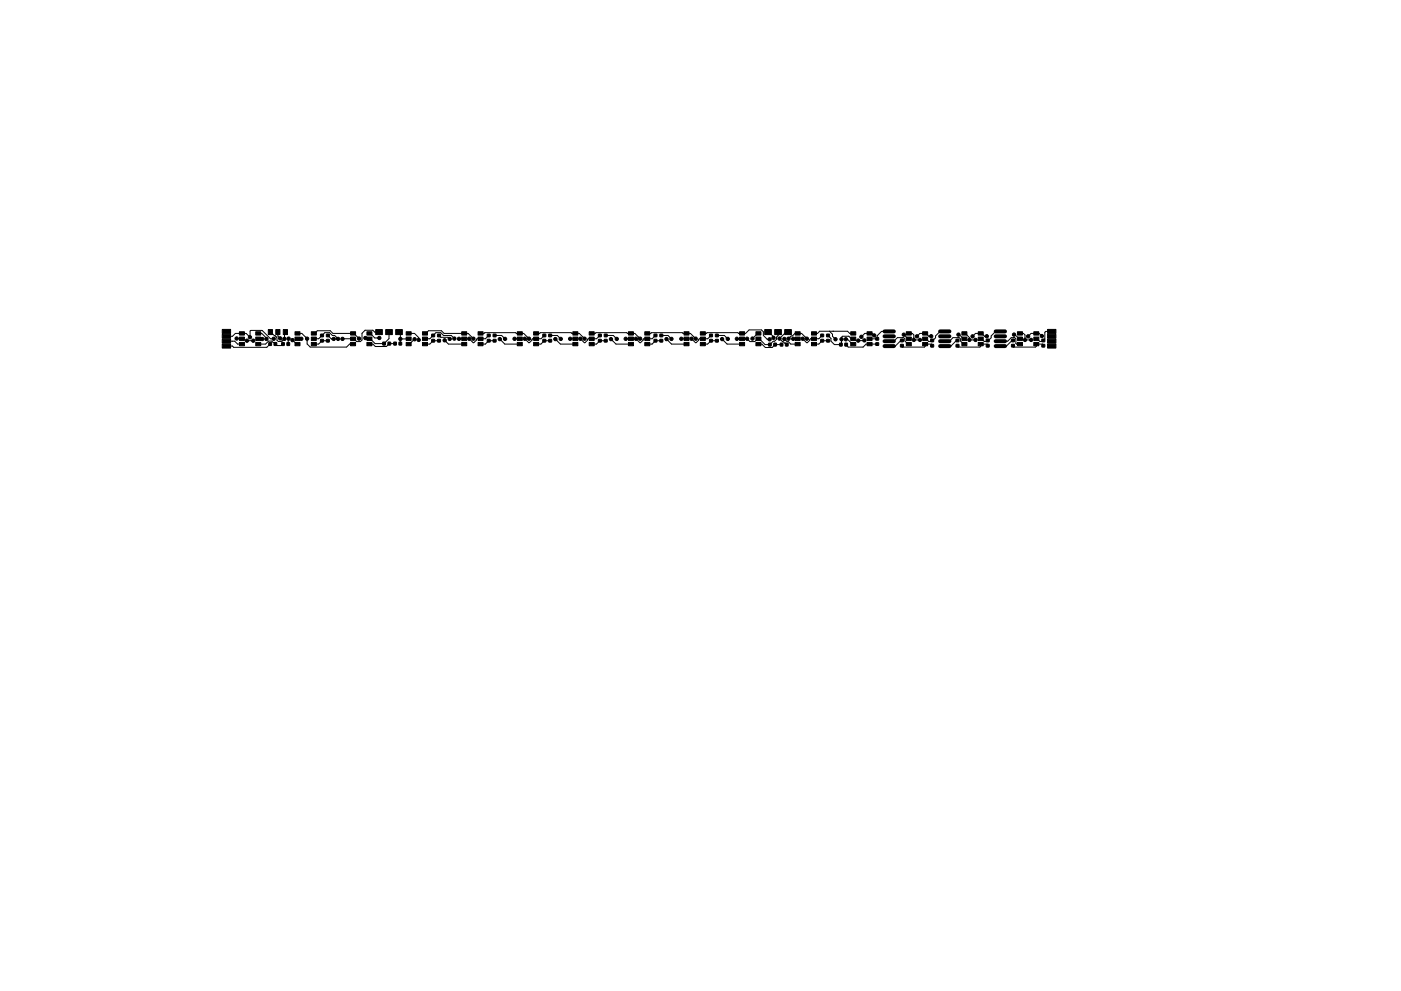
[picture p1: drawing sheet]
<svg xmlns="http://www.w3.org/2000/svg" width="420mm" height="297mm" viewBox="0 0 420 297" stroke-linecap="round" stroke-linejoin="round" font-family="sans-serif">
<g fill="#000" stroke="#000" stroke-width=".3">
<path d="M66.7 98.7h2.5v1.2h-2.5zM71.8 99.4h1.5v1h-1.5zM76.7 99.4h1.5v1h-1.5zM88.5 99.4h1.5v1h-1.5zM93.4 99.4h1.5v1h-1.5zM105.1 99.4h1.5v1h-1.5zM110 99.4h1.5v1h-1.5zM121.8 99.4h1.5v1h-1.5zM126.7 99.4h1.5v1h-1.5zM138.5 99.4h1.5v1h-1.5zM143.4 99.4h1.5v1h-1.5zM155.1 99.4h1.5v1h-1.5z"/>
<path d="M160 99.4h1.5v1h-1.5zM171.8 99.4h1.5v1h-1.5zM176.7 99.4h1.5v1h-1.5zM188.5 99.4h1.5v1h-1.5zM193.4 99.4h1.5v1h-1.5zM205.1 99.4h1.5v1h-1.5zM210 99.4h1.5v1h-1.5zM221.8 99.4h1.5v1h-1.5zM226.7 99.4h1.5v1h-1.5zM238.5 99.4h1.5v1h-1.5zM243.4 99.4h1.5v1h-1.5zM255.1 99.4h1.5v1h-1.5z"/>
<path d="M260 99.4h1.5v1h-1.5zM271.8 99.4h1.5v1h-1.5zM276.7 99.4h1.5v1h-1.5zM288.5 99.4h1.5v1h-1.5zM293.4 99.4h1.5v1h-1.5zM305.1 99.4h1.5v1h-1.5zM310 99.4h1.5v1h-1.5zM314.2 98.7h2.5v1.2h-2.5zM66.7 103.1h2.5v1.2h-2.5zM66.7 101.7h2.5v1.2h-2.5zM66.7 100.2h2.5v1.2h-2.5zM71.8 102.6h1.5v1h-1.5z"/>
<path d="M71.8 101h1.5v1h-1.5zM76.7 102.6h1.5v1h-1.5zM76.7 101h1.5v1h-1.5zM80.5 98.8h1.2v1.5h-1.2zM80.6 102.7h.8v.8h-.8zM82.7 98.8h1.3v1.5h-1.3zM82.2 102.7h.8v.8h-.8zM85 98.8h1.2v1.5h-1.2zM84.5 102.7h.8l-.1 .8h-.7zM86.1 102.7h.7v.8h-.7zM88.5 102.6h1.5v1h-1.5zM88.5 101h1.5v1h-1.5z"/>
<path d="M93.4 102.6h1.5v1h-1.5zM93.4 101h1.5v1h-1.5zM96.2 101.8l.8-.1v.8h-.8zM96.2 100.2h.8v.7h-.8zM97.9 100.2h.8l.1 .7h-.9zM97.9 101.8l.8-.1 .1 .8h-.9zM105.1 102.6h1.5v1h-1.5zM105.1 101h1.5v1h-1.5zM110 102.6h1.5v1h-1.5zM110 101h1.5v1h-1.5zM112.7 98.8h2v1.5h-2zM114.8 102.6h.8l-.1 .8h-.7z"/>
<path d="M115.7 98.8h2v1.5h-2zM116.4 102.6h.7v.8h-.7zM118.7 98.8h2v1.5h-2zM118.1 102.6h.8l-.1 .8h-.7zM119.7 102.6h.7v.8h-.7zM121.8 102.6h1.5v1h-1.5zM121.8 101h1.5v1h-1.5zM126.7 102.6h1.5v1h-1.5zM126.7 101h1.5v1h-1.5zM129.5 101.8l.8-.1v.8h-.8zM129.5 100.2h.8v.7h-.8zM131.2 100.2h.9v.7h-.9z"/>
<path d="M131.2 101.8l.9-.1v.8h-.8zM138.5 102.6h1.5v1h-1.5zM138.5 101h1.5v1h-1.5zM143.4 102.6h1.5v1h-1.5zM143.4 101h1.5v1h-1.5zM146.2 101.8l.8-.1v.8h-.8zM146.2 100.2h.8v.7h-.8zM147.9 100.2h.8v.7h-.8zM147.9 101.8l.8-.1 .1 .8h-.9zM155.1 102.6h1.5v1h-1.5zM155.1 101h1.5v1h-1.5zM160 102.6h1.5v1h-1.5z"/>
<path d="M160 101h1.5v1h-1.5zM162.8 101.8l.8-.1 .1 .8h-.9zM162.8 100.2h.8l.1 .7h-.9zM164.6 100.2h.8v.7h-.8zM164.6 101.8l.8-.1v.8h-.8zM171.8 102.6h1.5v1h-1.5zM171.8 101h1.5v1h-1.5zM176.7 102.6h1.5v1h-1.5zM176.7 101h1.5v1h-1.5zM179.5 101.8l.8-.1v.8h-.8zM179.5 100.2h.8v.7h-.8zM181.2 100.2h.9v.7h-.8z"/>
<path d="M181.2 101.8l.9-.1v.8h-.8zM188.5 102.6h1.5v1h-1.5zM188.5 101h1.5v1h-1.5zM193.4 102.6h1.5v1h-1.5zM193.4 101h1.5v1h-1.5zM196.2 101.8l.8-.1v.8h-.8zM196.2 100.2h.8v.7h-.8zM197.9 100.2h.8l.1 .7h-.9zM197.9 101.8l.8-.1 .1 .8h-.9zM205.1 102.6h1.5v1h-1.5zM205.1 101h1.5v1h-1.5zM210 102.6h1.5v1h-1.5z"/>
<path d="M210 101h1.5v1h-1.5zM212.8 101.8l.8-.1 .1 .8h-.9zM212.8 100.2h.8l.1 .7h-.9zM214.6 100.2h.8v.7h-.8zM214.6 101.8l.8-.1v.8h-.8zM221.8 102.6h1.5v1h-1.5zM221.8 101h1.5v1h-1.5zM226.7 102.6h1.5v1h-1.5zM226.7 101h1.5v1h-1.5zM229.3 98.8h2v1.5h-2zM230.5 102.9h.8l-.1 .8h-.7zM232.3 98.8h2v1.5h-2z"/>
<path d="M232.1 102.9h.7v.8h-.7zM234 102.9h.8l-.1 .8h-.7zM235.3 98.8h2v1.5h-2zM235.6 102.9h.7v.8h-.7zM238.5 102.6h1.5v1h-1.5zM238.5 101h1.5v1h-1.5zM243.4 102.6h1.5v1h-1.5zM243.4 101h1.5v1h-1.5zM246.2 101.8l.8-.1v.8h-.8zM246.2 100.2h.8v.7h-.8zM247.9 100.2h.8l.1 .7h-.9zM247.9 101.8l.8-.1 .1 .8h-.9z"/>
<path d="M251.8 102.9h.8l-.1 .8h-.7zM253.4 102.9h.7v.8h-.7zM255.1 102.6h1.5v1h-1.5zM255.1 101h1.5v1h-1.5zM260 102.6h1.5v1h-1.5zM260 101h1.5v1h-1.5zM262.7 102.8l.8-.1v.8h-.8zM262.7 101.2h.8v.7h-.8zM270.1 101.7h.8v.7h-.8zM270.1 103.3l.8-.1v.8h-.8zM271.8 102.6h1.5v1h-1.5zM271.8 101h1.5v1h-1.5z"/>
<path d="M276.7 102.6h1.5v1h-1.5zM276.7 101h1.5v1h-1.5zM279.1 103.3l.8-.1 .1 .8h-.9zM279.1 101.7h.8l.1 .7h-.9zM286.7 101.7h.8l.1 .7h-.8zM286.7 103.3l.8-.1 .1 .8h-.8zM288.5 102.6h1.5v1h-1.5zM288.5 101h1.5v1h-1.5zM293.4 102.6h1.5v1h-1.5zM293.4 101h1.5v1h-1.5zM295.8 103.3h.8v.7h-.8zM295.8 101.7h.8v.7h-.8z"/>
<path d="M303.4 101.7h.8v.7h-.8zM303.4 103.2h.8v.8h-.8zM305.1 102.6h1.5v1h-1.5zM305.1 101h1.5v1h-1.5zM310 102.6h1.5v1h-1.5zM310 101h1.5v1h-1.5zM312.5 103.3l.8-.1v.8h-.8zM312.5 101.7h.8v.7h-.8zM314.2 103.1h2.5v1.2h-2.5zM314.2 101.7h2.5v1.2h-2.5zM314.2 100.2h2.5v1.2h-2.5z"/>
<circle cx="71" cy="101.5" r=".5"/>
<circle cx="74" cy="102.1" r=".5"/>
<circle cx="75" cy="101.1" r=".5"/>
<circle cx="76" cy="102.1" r=".5"/>
<circle cx="78.7" cy="101.6" r=".5"/>
<circle cx="79.9" cy="101.6" r=".5"/>
<circle cx="82.1" cy="101.5" r=".5"/>
<circle cx="84" cy="101.4" r=".5"/>
<circle cx="85.3" cy="101.6" r=".5"/>
<circle cx="86.5" cy="101.5" r=".5"/>
<circle cx="87.7" cy="101.9" r=".5"/>
<circle cx="90.4" cy="101.5" r=".5"/>
<circle cx="92.1" cy="101.5" r=".5"/>
<circle cx="100.1" cy="101.6" r=".5"/>
<circle cx="101.4" cy="101.6" r=".5"/>
<circle cx="102.7" cy="101.6" r=".5"/>
<circle cx="107.7" cy="101.5" r=".5"/>
<circle cx="109.6" cy="101.3" r=".5"/>
<circle cx="113.8" cy="101.3" r=".5"/>
<circle cx="120.1" cy="101.6" r=".5"/>
<circle cx="124.3" cy="101.7" r=".5"/>
<circle cx="125.6" cy="101.9" r=".5"/>
<circle cx="133.4" cy="102" r=".5"/>
<circle cx="134.9" cy="101.6" r=".5"/>
<circle cx="136.3" cy="101.5" r=".5"/>
<circle cx="137.7" cy="101.6" r=".5"/>
<circle cx="140.7" cy="101.5" r=".5"/>
<circle cx="142" cy="101.5" r=".5"/>
<circle cx="149.9" cy="101.6" r=".5"/>
<circle cx="151.5" cy="101.6" r=".5"/>
<circle cx="154.3" cy="101.6" r=".5"/>
<circle cx="157.4" cy="101.5" r=".5"/>
<circle cx="158.6" cy="101.5" r=".5"/>
<circle cx="166.6" cy="101.6" r=".5"/>
<circle cx="168.2" cy="101.6" r=".5"/>
<circle cx="171" cy="101.6" r=".5"/>
<circle cx="174.1" cy="101.5" r=".5"/>
<circle cx="175.3" cy="101.5" r=".5"/>
<circle cx="183.2" cy="101.6" r=".5"/>
<circle cx="185" cy="101.6" r=".5"/>
<circle cx="187.7" cy="101.6" r=".5"/>
<circle cx="190.7" cy="101.5" r=".5"/>
<circle cx="192" cy="101.5" r=".5"/>
<circle cx="199.9" cy="101.6" r=".5"/>
<circle cx="201.4" cy="101.6" r=".5"/>
<circle cx="204.3" cy="101.6" r=".5"/>
<circle cx="207.4" cy="101.5" r=".5"/>
<circle cx="208.6" cy="101.5" r=".5"/>
<circle cx="216.6" cy="101.6" r=".5"/>
<circle cx="218.3" cy="101.6" r=".5"/>
<circle cx="221" cy="101.6" r=".5"/>
<circle cx="224.1" cy="101.5" r=".5"/>
<circle cx="225.7" cy="101.5" r=".5"/>
<circle cx="230.8" cy="101.7" r=".5"/>
<circle cx="232" cy="101.3" r=".5"/>
<circle cx="233.8" cy="101.5" r=".5"/>
<circle cx="235.2" cy="101.6" r=".5"/>
<circle cx="236.5" cy="101.5" r=".5"/>
<circle cx="237.9" cy="101.6" r=".5"/>
<circle cx="240.7" cy="101.5" r=".5"/>
<circle cx="242" cy="101.5" r=".5"/>
<circle cx="250.6" cy="101.7" r=".5"/>
<circle cx="252.4" cy="101.7" r=".5"/>
<circle cx="253.7" cy="101.7" r=".5"/>
<circle cx="257.4" cy="102.1" r=".5"/>
<circle cx="258.3" cy="101" r=".5"/>
<circle cx="259.2" cy="102" r=".5"/>
<circle cx="262.2" cy="100.5" r=".5"/>
<circle cx="271.1" cy="100.3" r=".5"/>
<circle cx="274.1" cy="101.9" r=".5"/>
<circle cx="275" cy="100.8" r=".5"/>
<circle cx="275.9" cy="101.9" r=".5"/>
<circle cx="279.3" cy="100.8" r=".5"/>
<circle cx="287.4" cy="100.3" r=".5"/>
<circle cx="290.7" cy="101.9" r=".5"/>
<circle cx="291.7" cy="100.8" r=".5"/>
<circle cx="292.6" cy="101.9" r=".5"/>
<circle cx="295.9" cy="100.8" r=".5"/>
<circle cx="304.1" cy="100.3" r=".5"/>
<circle cx="307.4" cy="101.9" r=".5"/>
<circle cx="308.3" cy="100.8" r=".5"/>
<circle cx="309.2" cy="101.9" r=".5"/>
<circle cx="312.4" cy="100.7" r=".5"/>
</g>
<path d="M265.3 99.3h2.8M281.9 99.3h2.8M298.6 99.3h2.8M265.3 103.7h2.8M265.3 102.3h2.8M265.3 100.8h2.8M281.9 103.7h2.8M281.9 102.3h2.8M281.9 100.8h2.8M298.6 103.7h2.8M298.6 102.3h2.8M298.6 100.8h2.8" fill="none" stroke="#000" stroke-width="1.2"/>
<g fill="none" stroke="#000" stroke-width=".3">
<path d="M77.5 99.9h1l1.4 1.4v.3M81.3 99.5l1.8 1.7v.7a1.39 1.39 0 0 0 1.5 .3l.7-.7v-2M83.3 99.5v1.2l.7 .7M89.2 99.9h1.3l1.6 1.6v1.6l.9 .9h10.9l.9-.9h1.1M94.1 99.9h.3l.8-.8h3.8l.8 .8h6.3l1.6 1.6M110.8 99.9h.2l1.4 1.4h1.4M113.7 99.5h-1.3l-.6-.5h-2.3l-.9 .9v2l-.5 .5h-1.1l-.9-.9-3.4 .1M116.7 99.5v2l-1.5 1.5h-2.7l-1.5-1.5h-1.3l-.1-.2M119.7 99.5l.4 .4v3.1M122.6 99.9h1.7l1.3 1.3v.7M127.5 99.9h.2l.8-.8h3.9l.8 .8h7.2l1.6 1.6M144.1 99.9h1.1l.2-.2h9.2l.2 .2h2.3l1.5 1.6"/>
<path d="M160.8 99.9h1l.3-.2h9.2l.2 .2h2.2l1.6 1.6M177.5 99.9h1l.2-.2h9.2l.3 .2h2.2l1.6 1.6M194.1 99.9h1.1l.2-.2h9.2l.2 .2h2.3l1.5 1.6M210.8 99.9h1l.3-.2h9.2l.2 .2h2.1l1.1-1h3.7l.5 .5v1.2l1.2 1.1h.7M227.5 99.9h-.3l-1.5 1.6M230.3 99.5h.3l1.4 1.4v.4M233.3 99.5v1.1l-.4 .5v.6l-.6 .6h-.4l-1 1h-1.4l-1.8-1.8h-.5l-.8 .9h-1.5l-.8-.9M236.3 99.5h-.6l-1.9 2 2.2 1.8M244.1 99.9h1.1l.6-.6h8.4l.6 .6h1.1M248.8 99.3l.9 .9v.6l.9 .9M250 99.3h.1M266.7 99.3h-2.3l-1.3 1.3v.9h-2.3"/>
<path d="M272.5 99.9h1.1l.5 .5v1.5h1.8M283.3 99.3h-1.4l-1.3 1.4v.5l-1.1 1.1h-1l-.8-.8h-.3M289.2 99.9h.3l1.2 1.3v.7h1.9M298.6 99.3l-1.4 1.4v.5l-1.1 1.1h-.9l-.8-.8h-.3M305.9 99.9h1l.5 .5v1.5h1.8M315.2 99.3h-1.6l-.3 .3v2l-.4 .4M68.2 102.3h2.2l.9 .8h1.3M68.2 100.8h1.5l.9-.9h3.2l1.2 1.2M71 101.5h1.6M74 102.1h2M75 101.1v-1.9l.2-.2h3.4l2.5 2.5h1M75 101.1h.1"/>
<path d="M77.5 101.5l1.2 .1M81 103.1l-1 1h-9.9l-.4-.4h-1.5M84.9 103.1l-.5 .5h-1.3l-1.6-1.4h-1l-.9 .9h-2.1M86.5 101.5l-.1 1.6M87.7 101.9l1.3 1.2h.2M89.2 101.5h1.2M90.4 101.5h.1M94.1 101.5h1.5l1.8-1.8h1.4l.9 .8h.7l1 1.1M98.3 102.1h-1.7l-1 1h-1.5M98.3 100.5l1.1 1.1h.7M118.5 103h-1.7l-.9 .9h-3.3l-.8-.8h-1M120.1 101.6h.1"/>
<path d="M122.6 101.5l-2.5 .1M124.3 101.7l-1.5 1.4h-.2M131.7 102.1h-1.8l-1 1h-1.4M131.7 100.5l.5 .6h2.2l.5 .5M133.4 102l1.1 1.1h4.7M136.3 101.5l-1-1h-2.3l-.8-.8h-1.5l-1.8 1.8h-1.4M139.2 101.5l-1.5 .1M146.6 100.5l-1 1h-2.5l-1 1.2-1.4-1.2M148.3 100.5h2.1l1.1 1.1M148.3 102.1h-1.7l-1 1h-1.5M149.9 101.6l1.5 1.5h4.5M155.9 101.5l-1.6 .1"/>
<path d="M163.2 100.5l-1 1h-2.5l-.9 1.2-1.4-1.2M165 100.5h2.1l1.1 1.1M165 102.1h-1.8l-1 1h-1.4M166.6 101.6l1.5 1.5h4.5M172.6 101.5l-1.6 .1M179.9 100.5l-1 1h-2.5l-1 1.2-1.3-1.2M181.7 100.5h2.2l1.1 1.1M181.7 102.1h-1.8l-1 1h-1.4M183.2 101.6l1.5 1.5h4.5M189.2 101.5l-1.5 .1M196.6 100.5l-1 1h-2.5l-1 1.2-1.4-1.2M198.3 100.5h2l1.1 1.1"/>
<path d="M198.3 102.1h-1.7l-1 1h-1.5M199.9 101.6l1.5 1.5h4.5M205.9 101.5l-1.6 .1M213.2 100.5l-1 1h-2.5l-.9 1.2-1.4-1.2M215 100.5h2.2l1.1 1.1M215 102.1h-1.8l-1 1h-1.4M216.6 101.6l1.5 1.5h4.5M222.6 101.5l-1.6 .1M227.5 103.1h1l1 1.1h2.1l.9-.9h1.9M235.2 101.6l2 1.5h2M236.5 101.5l1.9-1.6h2l1.6 1.6M239.2 101.5l-1.3 .1"/>
<path d="M246.6 100.5l-1 1h-2.5l-1 1.2-1.4-1.2M248.3 100.5l.9 .9v.9l1 1h2l.2-.2v-2l.3-.3h1.9l.7 .7h.6M248.3 102.1h-1.7l-1 1h-1.5M253.7 101.7h.5l1.4 1.4h.3M259.2 102l-1.8 .1M260.8 101.5h.1M262.2 100.5l-.6-.6h-2.3l-1 1.1M263.1 103.1h-3.4l-.9 .9h-4.4l-.8-.8M266.7 102.3h1.4l1-1.1h1.9l.4 .4v.6l.9 .9h.2M266.7 100.8h1.5M270.5 103.3l.2 .7h6.5l.2-.2v-.7h2l.1 .2M270.5 101.7l-2 2h-1.8"/>
<path d="M270.7 101.2h.1M271.1 100.3l1.2 1.2h.2M279.3 100.8h-.7l-.9-.9h-1.8l-.9 .9M284.7 102.3l1.1-1.1h1.9l.3 .4v.6l1 .9h.2M287.1 103.3l.2 .7h6.6l.2-.2v-.7h1.9l.2 .2M287.1 101.7l-1.9 2h-1.9M287.4 101.2h.1M287.4 100.3h.3l1.2 1.2h.3M295.9 100.8h-.7l-.8-.9h-1.9l-.8 .9M300 102.3h2.2l1.1-1.1h1l.4 .4v1.4l1.2 .1M303.8 103.3l.2 .7h6.6l.2-.2v-.7h1.9l.2 .2M303.8 101.7l-2 2h-1.8"/>
<path d="M304 101.2h.1M304.1 100.3h.3l1.2 1.2h.3M310.8 101.5h.2l.8 .8h1M312.4 100.7l-.7-.8h-2.5l-.9 .9"/>
</g>
</svg>
